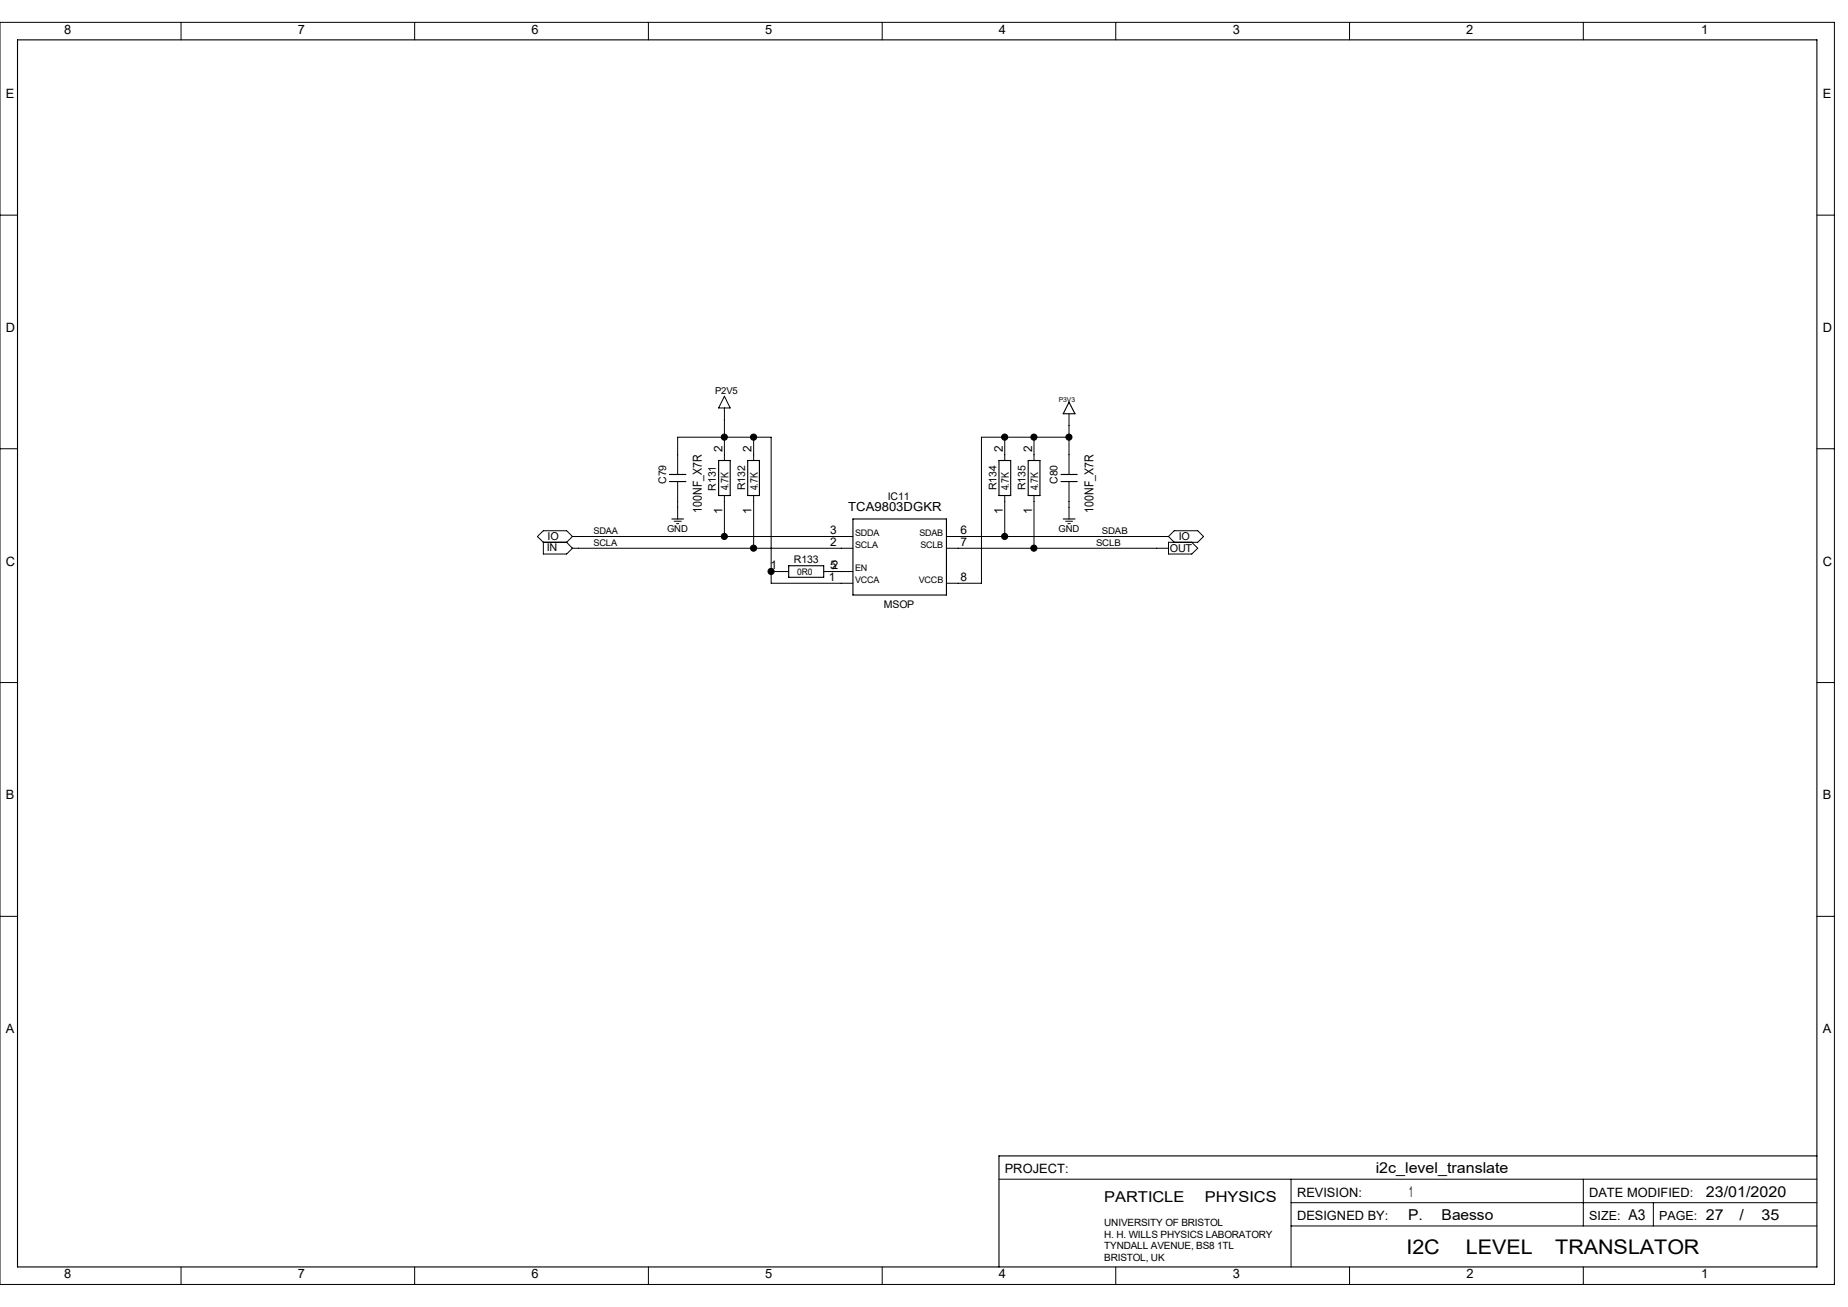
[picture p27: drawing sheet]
<svg xmlns="http://www.w3.org/2000/svg" width="420mm" height="297mm" viewBox="0 0 420 297" stroke-linecap="round" stroke-linejoin="round" font-family="sans-serif">
<defs><g id="words">
<g font-size="4.6">
<text x="319.6" y="284.9">I2C</text>
<text x="333.2" y="284.9">LEVEL</text>
<text x="353.5" y="284.9">TRANSLATOR</text>
</g>
<g font-size="3.4">
<text x="312.7" y="266.6">i2c_level_translate</text>
<text x="251" y="273.3">PARTICLE</text>
<text x="273.8" y="273.3">PHYSICS</text>
<text x="320.3" y="271.9">1</text>
<text x="387.7" y="271.9">23/01/2020</text>
<text x="320" y="277.2">P.</text>
<text x="327.6" y="277.2">Baesso</text>
<text x="370.1" y="277.2">A3</text>
<text x="387.7" y="277.2">27</text>
<text x="395.3" y="277.2">/</text>
<text x="400.4" y="277.2">35</text>
</g>
<g font-size="2.9">
<text x="14.6" y="7.7">8</text>
<text x="67.7" y="7.7">7</text>
<text x="120.8" y="7.7">6</text>
<text x="173.9" y="7.7">5</text>
<text x="227" y="7.7">4</text>
<text x="280.2" y="7.7">3</text>
<text x="333.2" y="7.7">2</text>
<text x="386.6" y="7.7">1</text>
<text x="1.3" y="22.3">E</text>
<text x="414.3" y="22.3">E</text>
<text x="1.3" y="75.4">D</text>
<text x="414.3" y="75.4">D</text>
<text x="1.3" y="128.6">C</text>
<text x="414.3" y="128.6">C</text>
<text x="1.3" y="181.7">B</text>
<text x="414.3" y="181.7">B</text>
<text x="1.3" y="234.8">A</text>
<text x="414.3" y="234.8">A</text>
<text x="228.3" y="266.7">PROJECT:</text>
<text x="294.8" y="271.9">REVISION:</text>
<text x="361.1" y="271.9">DATE MODIFIED:</text>
<text x="294.8" y="277.3">DESIGNED BY:</text>
<text x="14.6" y="290.5">8</text>
<text x="67.7" y="290.5">7</text>
<text x="120.8" y="290.5">6</text>
<text x="173.9" y="290.5">5</text>
<text x="227" y="290.5">4</text>
<text x="280.2" y="290.5">3</text>
<text x="333.3" y="290.5">2</text>
<text x="386.6" y="290.5">1</text>
</g>
<g font-size="2.8">
<text x="159.5" y="116.5" transform="rotate(-90 159.5 116.5)">100NF_X7R</text>
<text x="192.8" y="116.2">TCA9803DGKR</text>
<text x="248.5" y="116.5" transform="rotate(-90 248.5 116.5)">100NF_X7R</text>
<text x="361.1" y="277.3">SIZE:</text>
<text x="377.1" y="277.3">PAGE:</text>
</g>
<g font-size="2.7">
<text x="164.2" y="102.8" transform="rotate(-90 164.2 102.8)">2</text>
<text x="170.8" y="102.8" transform="rotate(-90 170.8 102.8)">2</text>
<text x="227.9" y="102.8" transform="rotate(-90 227.9 102.8)">2</text>
<text x="234.6" y="102.8" transform="rotate(-90 234.6 102.8)">2</text>
<text x="164.2" y="116.8" transform="rotate(-90 164.2 116.8)">1</text>
<text x="170.8" y="116.8" transform="rotate(-90 170.8 116.8)">1</text>
<text x="227.9" y="116.8" transform="rotate(-90 227.9 116.8)">1</text>
<text x="234.6" y="116.8" transform="rotate(-90 234.6 116.8)">1</text>
<text x="188.6" y="121.4">3</text>
<text x="188.6" y="124">2</text>
<text x="218.3" y="124">7</text>
<text x="218.3" y="121.4">6</text>
<text x="175.1" y="129.4">1</text>
<text x="188.4" y="132">1</text>
<text x="188.6" y="129.4">52</text>
<text x="218.3" y="132">8</text>
</g>
<g font-size="2.5">
<text x="124.2" y="125.3">IN</text>
<text x="124.5" y="122.6">IO</text>
<text x="265.9" y="125.4">OUT</text>
<text x="267.9" y="122.6">IO</text>
</g>
<g font-size="2.4">
<text x="151.4" y="110" transform="rotate(-90 151.4 110)">C79</text>
<text x="162.7" y="111.5" transform="rotate(-90 162.7 111.5)">R131</text>
<text x="165.6" y="111.5" transform="rotate(-90 165.6 111.5)">4.7K</text>
<text x="169.3" y="111.4" transform="rotate(-90 169.3 111.4)">R132</text>
<text x="172.2" y="111.5" transform="rotate(-90 172.2 111.5)">4.7K</text>
<text x="201.8" y="113.5">IC11</text>
<text x="226.4" y="111.4" transform="rotate(-90 226.4 111.4)">R134</text>
<text x="229.3" y="111.5" transform="rotate(-90 229.3 111.5)">4.7K</text>
<text x="233.1" y="111.4" transform="rotate(-90 233.1 111.4)">R135</text>
<text x="235.9" y="111.5" transform="rotate(-90 235.9 111.5)">4.7K</text>
<text x="240.4" y="110" transform="rotate(-90 240.4 110)">C80</text>
<text x="180.4" y="127.9">R133</text>
<text x="200.9" y="138.3">MSOP</text>
</g>
<g font-size="2.3">
<text x="251" y="278.6">UNIVERSITY OF BRISTOL</text>
<text x="251" y="281.2">H. H. WILLS PHYSICS LABORATORY</text>
<text x="251" y="283.9">TYNDALL AVENUE, BS8 1TL</text>
<text x="251" y="286.5">BRISTOL, UK</text>
</g>
<g font-size="2.2">
<text x="162.5" y="89.5">P2V5</text>
<text x="151.6" y="120.9">GND</text>
<text x="240.6" y="120.9">GND</text>
</g>
<g font-size="2.1">
<text x="134.9" y="121.4">SDAA</text>
<text x="134.9" y="124">SCLA</text>
<text x="249.1" y="124">SCLB</text>
<text x="250.4" y="121.4">SDAB</text>
</g>
<g font-size="2">
<text x="194.4" y="121.9">SDDA</text>
<text x="194.4" y="124.5">SCLA</text>
<text x="209" y="121.9">SDAB</text>
<text x="209.2" y="124.5">SCLB</text>
<text x="181.2" y="130.6">0R0</text>
<text x="194.4" y="129.8">EN</text>
<text x="194.4" y="132.5">VCCA</text>
<text x="208.8" y="132.5">VCCB</text>
</g>
<text font-size="1.5" x="240.6" y="91.4">P3V3</text>
</g></defs>
<g fill="none" stroke="#000" stroke-width=".25">
<path d="M4 9.1h408.9v278.8h-408.9zM243 91.4l1.3 2.6h-2.7zM152.1 109.4h3.8M152.1 107.8h3.8M152.7 117.9h2.6M163.3 104.6h2.6v8h-2.6zM169.9 104.6h2.7v8h-2.7zM193.8 117.9h21.3v17.3h-21.3zM227 104.6h2.7v8h-2.7zM233.7 104.6h2.6v8h-2.6zM241.1 109.4h3.7M241.1 107.8h3.7"/>
<path d="M241.6 117.9h2.7M179.2 128.6h8v2.6h-8zM412.9 262.7h-185.9v25.2"/>
</g>
<g fill="none" stroke="#000" stroke-width=".23">
<path d="M0 5.1h416.9v286.8h-416.9zM41.1 5.1v4M94.2 5.1v4M147.4 5.1v4M200.5 5.1v4M253.6 5.1v4M306.7 5.1v4M359.8 5.1v4M0 48.9h4M412.9 48.9h4M164.6 90l1.3 2.7h-2.6zM164.6 92.7v11.9"/>
<path d="M171.3 99.4v5.2M228.3 99.4v5.2M235 99.4v5.2M243 99.4h-19.9v33.1h-8M243 94v13.8M0 102h4M153.2 118.4h1.6M153.8 119h.5M154 107.8v-8.4h21.3v33.1h18.5M154 109.4v8.5M164.6 112.6v9.3M171.3 112.6v12"/>
<path d="M228.3 112.6v9.3M235 112.6v12M242.2 118.4h1.6M242.7 119h.5M243 109.4v8.5M412.9 102h4M123.5 123.2v2.7h5.3l1.3-1.3M123.5 123.2h5.3M128.8 123.2l1.3 1.4M130.1 124.6h63.7M130.1 121.9h63.7M130.1 121.9l-1.3-1.3h-5.3l-1.4 1.3 1.4 1.3"/>
<path d="M130.1 121.9l-1.3 1.3M175.3 129.9h3.9M187.2 129.9h6.6M215.1 124.6h50.5M215.1 121.9h50.5M265.6 121.9l1.3-1.3h5.3l1.3 1.3-1.3 1.3h-6.6v2.7h5.2l1.4-1.3-1.4-1.4M265.6 121.9l1.3 1.3M0 155.1h4M412.9 155.1h4M0 208.2h4M412.9 208.2h4M227 268h185.9"/>
<path d="M293.4 273.3h119.5M293.4 268v19.9M293.4 278.6h119.5M359.8 268v10.6M375.8 273.3v5.3M41.1 287.9v4M94.2 287.9v4M147.4 287.9v4M200.5 287.9v4M253.6 287.9v4M306.7 287.9v4M359.8 287.9v4"/>
</g>
<g fill="#000" stroke="#000" stroke-width=".23">
<circle cx="164.6" cy="99.3" r=".7"/>
<circle cx="171.3" cy="99.3" r=".7"/>
<circle cx="228.3" cy="99.3" r=".7"/>
<circle cx="235" cy="99.3" r=".7"/>
<circle cx="242.9" cy="99.3" r=".7"/>
<circle cx="164.6" cy="121.9" r=".7"/>
<circle cx="171.3" cy="124.6" r=".7"/>
<circle cx="175.2" cy="129.9" r=".7"/>
<circle cx="228.3" cy="121.9" r=".7"/>
<circle cx="235" cy="124.6" r=".7"/>
</g>
<use href="#words"/>
</svg>
